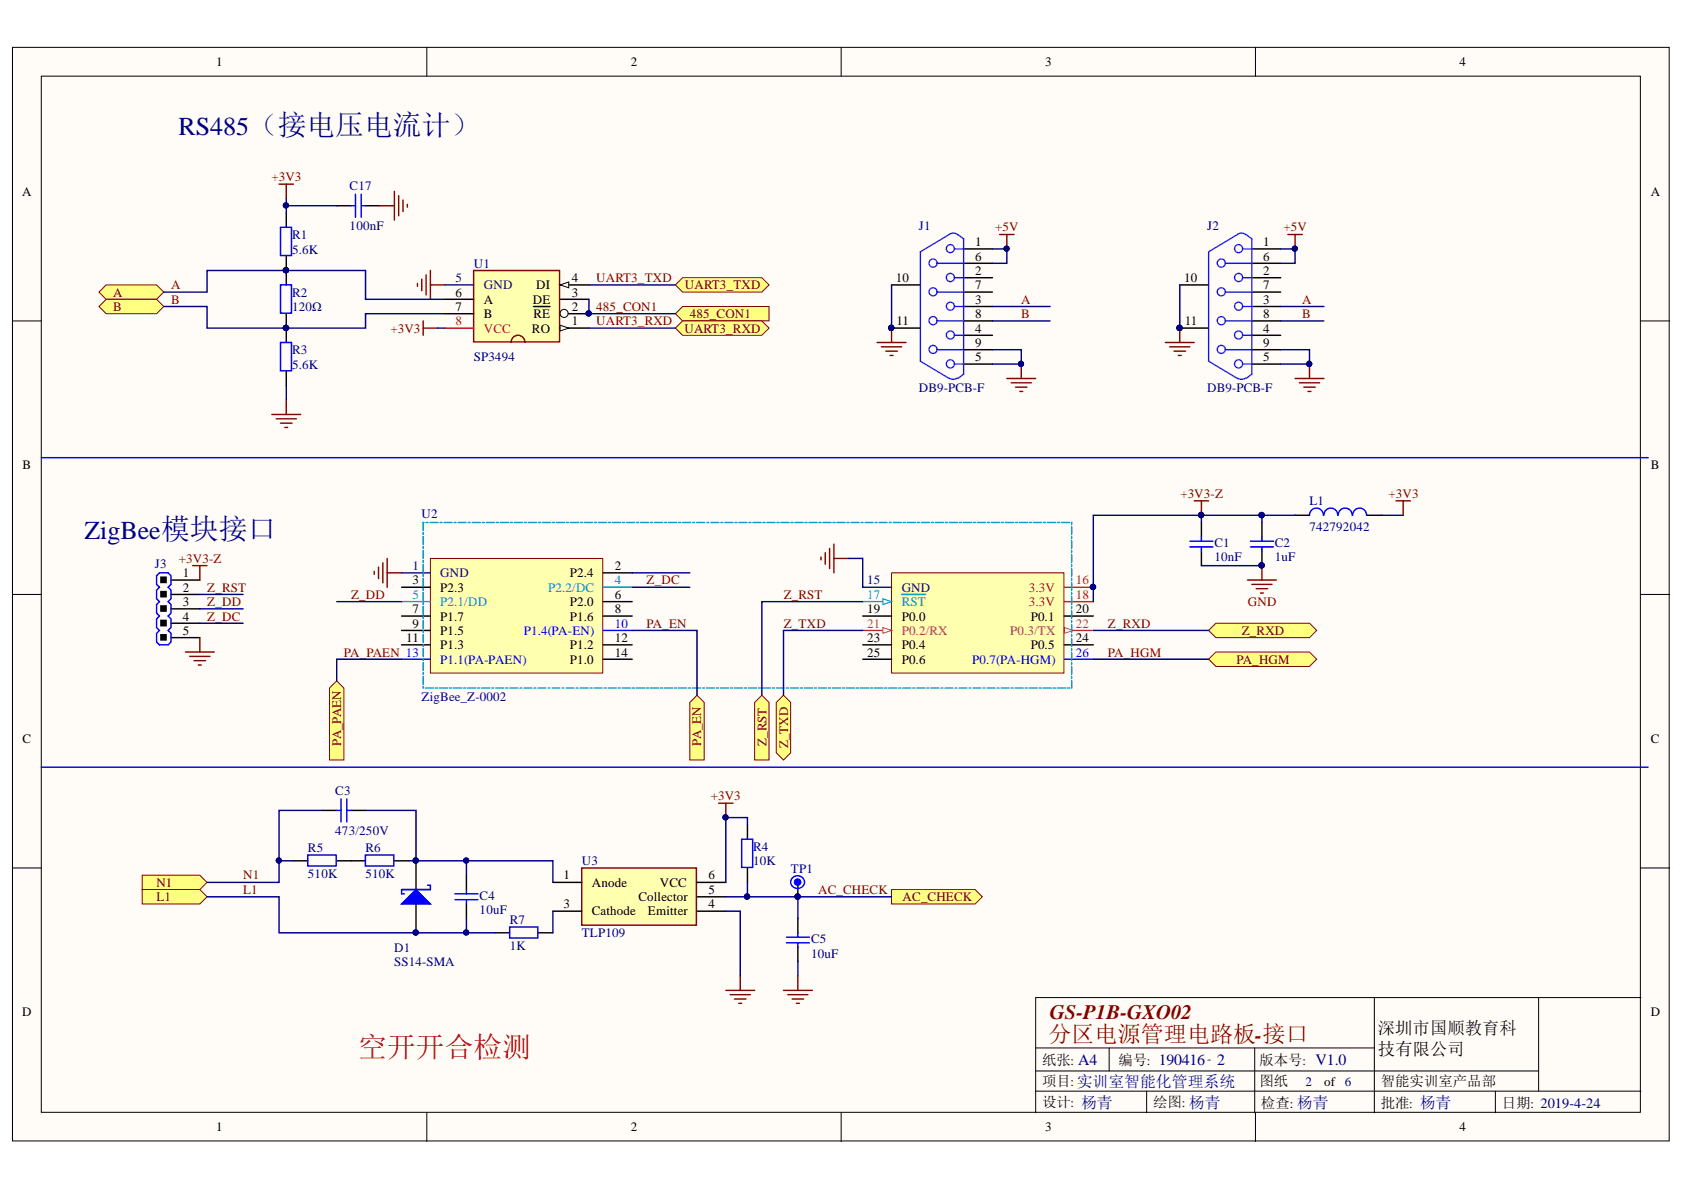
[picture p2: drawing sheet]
<svg xmlns="http://www.w3.org/2000/svg" width="297mm" height="210mm" viewBox="0 0 297 210" stroke-linecap="round" stroke-linejoin="round" font-family="sans-serif">
<defs><g id="words">
<text font-size="5.1" fill="#f00" x="63.2" y="186.4">空开开合检测</text>
<g font-size="4.6" fill="#000080">
<text x="31.5" y="23.8">RS485（接电压电流计）</text>
<text x="14.9" y="95">ZigBee模块接口</text>
</g>
<text font-size="4.1" fill="#800000" x="184.9" y="183.8">分区电源管理电路板-接口</text>
<text font-size="3.6" fill="#800000" x="185.2" y="179.7">GS-P1B-GXO02</text>
<g font-size="3">
<text x="243.1" y="182.3">深圳市国顺教育科</text>
<text x="243.1" y="186.1">技有限公司</text>
</g>
<g font-size="2.5">
<text x="183.8" y="187.8">纸张: A4</text>
<text x="183.8" y="191.6">项目:实训室智能化管理系统</text>
<text x="197.3" y="187.8">编号: 190416- 2</text>
<text x="222.2" y="187.8">版本号: V1.0</text>
<text x="222.2" y="191.6">图纸</text>
<text x="243.6" y="191.6">智能实训室产品部</text>
<text x="183.8" y="195.2">设计: 杨青</text>
<text x="203.4" y="195.2">绘图: 杨青</text>
<text x="222.4" y="195.4">检查: 杨青</text>
<text x="243.6" y="195.4">批准: 杨青</text>
<text x="264.9" y="195.4">日期: 2019-4-24</text>
</g>
<g font-size="2.3">
<text x="38.2" y="11.7">1</text>
<text x="111.2" y="11.7">2</text>
<text x="184.3" y="11.7">3</text>
<text x="257.4" y="11.7">4</text>
<text x="3.9" y="34.5">A</text>
<text x="291.2" y="34.5">A</text>
<text x="172" y="43.5">1</text>
<text x="172" y="46">6</text>
<text x="222.8" y="43.5">1</text>
<text x="222.8" y="46">6</text>
<text x="80.4" y="52.3">6</text>
<text x="85.4" y="53.6">A</text>
<text x="94" y="53.6">DE</text>
<text x="94.6" y="51.1">DI</text>
<text x="100.8" y="52.3">3</text>
<text x="100.8" y="49.8">4</text>
<text x="158" y="49.8">10</text>
<text x="172" y="48.5">2</text>
<text x="172" y="51.1">7</text>
<text x="172" y="53.6">3</text>
<text x="208.9" y="49.8">10</text>
<text x="222.8" y="48.5">2</text>
<text x="222.8" y="51.1">7</text>
<text x="222.8" y="53.6">3</text>
<text x="80.4" y="54.9">7</text>
<text x="85.4" y="56.1">B</text>
<text x="93.8" y="58.7">RO</text>
<text x="94.1" y="56.1">RE</text>
<text x="100.8" y="57.4">1</text>
<text x="100.8" y="54.9">2</text>
<text x="158.1" y="57.4">11</text>
<text x="172" y="56.1">8</text>
<text x="172" y="58.7">4</text>
<text x="209" y="57.4">11</text>
<text x="222.8" y="56.1">8</text>
<text x="222.8" y="58.7">4</text>
<text x="172" y="61.2">9</text>
<text x="172" y="63.7">5</text>
<text x="222.8" y="61.2">9</text>
<text x="222.8" y="63.7">5</text>
<text x="4" y="82.8">B</text>
<text x="291.2" y="82.8">B</text>
<text x="32.2" y="101.8">1</text>
<text x="100.5" y="101.8">P2.4</text>
<text x="108.5" y="100.5">2</text>
<text x="32.2" y="104.4">2</text>
<text x="32.2" y="106.9">3</text>
<text x="72.8" y="103">3</text>
<text x="77.7" y="104.4">P2.3</text>
<text x="100.5" y="106.9">P2.0</text>
<text x="108.5" y="105.7">6</text>
<text x="32.2" y="109.5">4</text>
<text x="32.2" y="112">5</text>
<text x="71.7" y="113.3">11</text>
<text x="72.8" y="108.2">7</text>
<text x="72.8" y="110.7">9</text>
<text x="77.7" y="109.5">P1.7</text>
<text x="77.7" y="112">P1.5</text>
<text x="100.5" y="109.5">P1.6</text>
<text x="108.5" y="108.2">8</text>
<text x="108.5" y="113.3">12</text>
<text x="153" y="108.2">19</text>
<text x="153" y="113.3">23</text>
<text x="159" y="109.5">P0.0</text>
<text x="181.8" y="109.5">P0.1</text>
<text x="189.8" y="108.2">20</text>
<text x="189.8" y="113.3">24</text>
<text x="77.7" y="114.5">P1.3</text>
<text x="100.5" y="114.5">P1.2</text>
<text x="100.5" y="117.1">P1.0</text>
<text x="108.5" y="115.8">14</text>
<text x="153" y="115.8">25</text>
<text x="159" y="114.5">P0.4</text>
<text x="159" y="117.1">P0.6</text>
<text x="181.8" y="114.5">P0.5</text>
<text x="4" y="131">C</text>
<text x="291.2" y="131">C</text>
<text x="99.4" y="155.1">1</text>
<text x="125" y="155.1">6</text>
<text x="99.4" y="160.2">3</text>
<text x="104.4" y="156.4">Anode</text>
<text x="104.4" y="161.5">Cathode</text>
<text x="112.6" y="158.9">Collector</text>
<text x="114.3" y="161.5">Emitter</text>
<text x="116.4" y="156.4">VCC</text>
<text x="125" y="160.2">4</text>
<text x="125" y="157.7">5</text>
<text x="3.9" y="179.3">D</text>
<text x="291.2" y="179.3">D</text>
<text x="233.6" y="191.6">of 6</text>
<text x="38.2" y="199.6">1</text>
<text x="111.2" y="199.6">2</text>
<text x="184.3" y="199.6">3</text>
<text x="257.4" y="199.6">4</text>
</g>
<g font-size="2.3" fill="#800000">
<text x="47.9" y="32">+3V3</text>
<text x="175.5" y="40.8">+5V</text>
<text x="226.4" y="40.8">+5V</text>
<text x="20" y="52.3">A</text>
<text x="30.2" y="51.1">A</text>
<text x="30.2" y="53.6">B</text>
<text x="105.2" y="49.8">UART3_TXD</text>
<text x="120.8" y="51.1">UART3_TXD</text>
<text x="180.1" y="53.6">A</text>
<text x="229.7" y="53.6">A</text>
<text x="20" y="54.9">B</text>
<text x="68.9" y="58.7">+3V3</text>
<text x="105.2" y="54.9">485_CON1</text>
<text x="105.2" y="57.4">UART3_RXD</text>
<text x="120.7" y="58.7">UART3_RXD</text>
<text x="121.7" y="56.1">485_CON1</text>
<text x="180.1" y="56.1">B</text>
<text x="229.7" y="56.1">B</text>
<text x="208.2" y="87.8">+3V3-Z</text>
<text x="244.9" y="87.8">+3V3</text>
<text x="31.6" y="99.2">+3V3-Z</text>
<text x="36.5" y="104.4">Z_RST</text>
<text x="36.5" y="106.9">Z_DD</text>
<text x="61.9" y="105.7">Z_DD</text>
<text x="114" y="103">Z_DC</text>
<text x="138.2" y="105.7">Z_RST</text>
<text x="220.1" y="106.9">GND</text>
<text x="36.5" y="109.5">Z_DC</text>
<text x="114" y="110.7">PA_EN</text>
<text x="138.2" y="110.7">Z_TXD</text>
<text x="195.4" y="110.7">Z_RXD</text>
<text x="219" y="112">Z_RXD</text>
<text x="60.7" y="115.8">PA_PAEN 13</text>
<text x="195.4" y="115.8">PA_HGM</text>
<text x="218.1" y="117.1">PA_HGM</text>
<text x="60.2" y="131.5" transform="rotate(-90 60.2 131.5)">PA_PAEN</text>
<text x="123.7" y="131.5" transform="rotate(-90 123.7 131.5)">PA_EN</text>
<text x="135.2" y="131.5" transform="rotate(-90 135.2 131.5)">Z_RST</text>
<text x="139" y="132" transform="rotate(-90 139 132)">Z_TXD</text>
<text x="125.4" y="141.2">+3V3</text>
<text x="42.9" y="155.1">N1</text>
<text x="27.6" y="156.4">N1</text>
<text x="27.6" y="158.9">L1</text>
<text x="42.9" y="157.7">L1</text>
<text x="144.3" y="157.7">AC_CHECK</text>
<text x="159.2" y="158.9">AC_CHECK</text>
</g>
<g font-size="2.3" fill="#000080">
<text x="61.7" y="33.5">C17</text>
<text x="61.7" y="40.6">100nF</text>
<text x="162.1" y="40.6">J1</text>
<text x="212.9" y="40.6">J2</text>
<text x="51.5" y="42.1">R1</text>
<text x="51.5" y="44.7">5.6K</text>
<text x="83.6" y="47.3">U1</text>
<text x="51.5" y="52.3">R2</text>
<text x="51.5" y="54.9">120Ω</text>
<text x="51.5" y="62.5">R3</text>
<text x="51.5" y="65">5.6K</text>
<text x="83.6" y="63.7">SP3494</text>
<text x="162.1" y="69.1">DB9-PCB-F</text>
<text x="212.9" y="69.1">DB9-PCB-F</text>
<text x="231" y="89.1">L1</text>
<text x="74.4" y="91.4">U2</text>
<text x="231" y="93.7">742792042</text>
<text x="27.3" y="100.3">J3</text>
<text x="214.2" y="96.5">C1</text>
<text x="214.2" y="99">10nF</text>
<text x="224.9" y="96.5">C2</text>
<text x="224.9" y="99">1uF</text>
<text x="74.4" y="123.7">ZigBee_Z-0002</text>
<text x="59.1" y="140.2">C3</text>
<text x="59.1" y="147.3">473/250V</text>
<text x="54.3" y="150.3">R5</text>
<text x="54.3" y="154.9">510K</text>
<text x="64.5" y="150.3">R6</text>
<text x="64.5" y="154.9">510K</text>
<text x="102.6" y="152.6">U3</text>
<text x="132.8" y="150">R4</text>
<text x="132.8" y="152.6">10K</text>
<text x="139.5" y="154">TP1</text>
<text x="84.6" y="158.7">C4</text>
<text x="84.6" y="161.2">10uF</text>
<text x="69.5" y="167.9">D1</text>
<text x="89.9" y="163.1">R7</text>
<text x="89.9" y="167.6">1K</text>
<text x="102.6" y="165.3">TLP109</text>
<text x="143.1" y="166.4">C5</text>
<text x="69.5" y="170.4">SS14-SMA</text>
<text x="143.1" y="168.9">10uF</text>
<text x="230.3" y="191.6">2</text>
</g>
<g font-size="2.3" fill="#11037f">
<text x="80.4" y="49.8">5</text>
<text x="85.4" y="51.1">GND</text>
<text x="72.8" y="100.5">1</text>
<text x="77.7" y="101.8">GND</text>
<text x="153" y="103">15</text>
<text x="159" y="104.4">GND</text>
</g>
<g font-size="2.3" fill="#ee0e22">
<text x="80.4" y="57.4">8</text>
<text x="85.4" y="58.7">VCC</text>
<text x="181.5" y="104.4">3.3V</text>
<text x="181.5" y="106.9">3.3V</text>
<text x="189.8" y="103">16</text>
<text x="189.8" y="105.7">18</text>
</g>
<g font-size="2.3" fill="#009cca">
<text x="72.8" y="105.7">5</text>
<text x="77.7" y="106.9">P2.1/DD</text>
<text x="96.7" y="104.4">P2.2/DC</text>
<text x="108.5" y="103">4</text>
<text x="153" y="105.7">17</text>
<text x="159" y="106.9">RST</text>
</g>
<g font-size="2.3" fill="#00f">
<text x="92.4" y="112">P1.4(PA-EN)</text>
<text x="108.5" y="110.7">10</text>
<text x="77.7" y="117.1">P1.1(PA-PAEN)</text>
<text x="171.5" y="117.1">P0.7(PA-HGM)</text>
<text x="189.8" y="115.8">26</text>
</g>
<g font-size="2.3" fill="#c5008e">
<text x="153" y="110.7">21</text>
<text x="159" y="112">P0.2/RX</text>
<text x="178.2" y="112">P0.3/TX</text>
<text x="189.8" y="110.7">22</text>
</g>
</g></defs>
<g fill="#fffcf8" stroke="#000" stroke-width=".18">
<path d="M2.2 8.4h292.2v192.9h-292.2z"/>
<path d="M7.3 13.4h282v182.8h-282z"/>
</g>
<g fill="none" stroke="#000" stroke-width=".18">
<path d="M75.3 8.4v5M148.4 8.4v5M221.4 8.4v5M2.2 56.6h5.1M289.4 56.6h5.1M2.2 104.9h5.1M289.4 104.9h5.1M2.2 153.1h5.1M289.4 153.1h5.1M242.4 176v20.3M271.4 176v16.5M289.4 176h-106.7v20.3"/>
<path d="M75.3 196.3v5.1M148.4 196.3v5.1M182.7 184.8h59.7M182.7 192.5h106.7M182.7 188.9h88.7M195.6 184.8v4.1M202.3 192.5v3.8M221.3 184.8v11.5M221.4 196.3v5.1M263.8 192.5v3.8"/>
</g>
<path d="M83.5 47.7h15.2v12.6h-15.2z" fill="#ffffb0" stroke="#800000" stroke-width=".25"/>
<path d="M98.8 57.9h5.1" fill="none" stroke="#000" stroke-width=".25"/>
<path d="M98.8 57.4l1.5 .5-1.5 .5z" fill="#fffcf8"/>
<path d="M98.8 57.4l1.5 .5-1.5 .5z" fill="none" stroke="#000" stroke-width=".18"/>
<path d="M98.8 55.3h5.1" fill="none" stroke="#000" stroke-width=".25"/>
<circle cx="99.5" cy="55.3" r=".71" fill="#fffcf8" stroke="#000" stroke-width=".18"/>
<path d="M94.1 54.1h2.9M98.8 52.8h5.1M98.8 50.3h5.1" fill="none" stroke="#000" stroke-width=".25"/>
<circle cx="103.8" cy="55.3" r=".46" fill="#000080" stroke="#000080" stroke-width=".18"/>
<path d="M98.8 50.3l1.5-.6v1.1z" fill="#fffcf8"/>
<path d="M98.8 50.3l1.5-.6v1.1z" fill="none" stroke="#000" stroke-width=".18"/>
<path d="M78.5 50.3h5" fill="none" stroke="#11037f" stroke-width=".25"/>
<path d="M50.5 37.6v2.5M50.5 45.2v5.1M50.5 55.3v5.1M78.5 52.8h5M78.5 55.3h5M50.5 65.5v2.5" fill="none" stroke="#000" stroke-width=".25"/>
<path d="M78.5 57.9h5" fill="none" stroke="#ee0e22" stroke-width=".25"/>
<g fill="none" stroke="#800000" stroke-width=".25">
<path d="M73.6 50v.5M74.4 49.2v2.1M74.6 56.6v2.5M74.6 57.9h2.6M75.2 48.5v3.5M75.9 47.7v5.1M75.9 50.3h2.6M48 73.1h5M48.7 73.9h3.6M49.5 74.6h2M50.2 75.4h.6M50.5 70.6v2.5"/>
<path d="M92.6 60.4a1.22 1.22 0 0 0-1.2-1.3 1.22 1.22 0 0 0-1.2 1.3"/>
</g>
<g fill="#000080" stroke="#000080" stroke-width=".18">
<circle cx="103.8" cy="55.3" r=".46"/>
<circle cx="50.4" cy="47.7" r=".46"/>
<circle cx="50.4" cy="57.8" r=".47"/>
</g>
<path d="M49.5 50.3h1.9v4.9h-1.9zM49.5 40.1h1.9v5h-1.9zM49.5 60.4h1.9v5h-1.9z" fill="none" stroke="#00f" stroke-width=".25"/>
<g fill="#ffff80" stroke="#800000" stroke-width=".18">
<path d="M119.1 55.3l1.3-1.2h15.3v2.5h-15.3z" fill-rule="evenodd"/>
<path d="M119.1 50.3l1.3-1.3h14l1.3 1.3-1.3 1.2h-14z" fill-rule="evenodd"/>
<path d="M119.1 57.9l1.3-1.3h14l1.3 1.3-1.3 1.2h-14z" fill-rule="evenodd"/>
<path d="M133.1 123.9l1.3-1.3 1.3 1.3v10.2h-2.6z" fill-rule="evenodd"/>
<path d="M213.2 111.2l1.3-1.3h16.5l1.3 1.3-1.3 1.3h-16.5z" fill-rule="evenodd"/>
</g>
<path d="M49.2 32.5h2.6M50.5 32.5v2.5M246.2 88.3h2.6M247.5 88.3v2.6" fill="none" stroke="#800000" stroke-width=".25"/>
<path d="M136.9 123.9l1.3-1.3 1.3 1.3v8.9l-1.3 1.3-1.3-1.3z" fill-rule="evenodd" fill="#ffff80" stroke="#800000" stroke-width=".18"/>
<path d="M128 174.7h5.1M128.8 175.5h3.5M129.6 176.2h2M130.3 177h.5M130.6 172.2v2.5" fill="none" stroke="#800000" stroke-width=".25"/>
<path d="M157.3 156.9h14.7l1.3 1.3-1.3 1.3h-14.7z" fill-rule="evenodd" fill="#ffff80" stroke="#800000" stroke-width=".18"/>
<path d="M131.8 145.5v2.5M131.8 153.1v2.5M140.7 162v2.5M140.7 167.1v2.5" fill="none" stroke="#000" stroke-width=".25"/>
<path d="M130.8 148h2v5h-2zM138.7 165.3h4.1M138.7 166.3h4.1M140.7 164.5v.8M140.7 166.3v.8" fill="none" stroke="#00f" stroke-width=".25"/>
<path d="M138.2 174.7h5.1M139 175.5h3.5M139.7 176.2h2.1M140.5 177h.5M140.7 172.2v2.5" fill="none" stroke="#800000" stroke-width=".25"/>
<path d="M102.6 153.1h20.2v10.1h-20.2z" fill="#ffffb0" stroke="#800000" stroke-width=".25"/>
<path d="M73.4 151.8v5.1M73.4 159.5v5M97.5 155.6h5.1M122.9 155.6h5.1M122.9 158.2h5.1M87.4 164.5h2.5M95 164.5h2.5M97.5 160.7h5.1M122.9 160.7h5.1" fill="none" stroke="#000" stroke-width=".25"/>
<path d="M89.9 163.5h5v1.9h-5z" fill="none" stroke="#00f" stroke-width=".25"/>
<path d="M126.8 141.7h2.5M128 141.7v2.5" fill="none" stroke="#800000" stroke-width=".25"/>
<g fill="#000080" stroke="#000080" stroke-width=".18">
<circle cx="128" cy="144.2" r=".46"/>
<circle cx="73.3" cy="164.5" r=".46"/>
<circle cx="73.3" cy="151.8" r=".46"/>
</g>
<path d="M70.8 159.5l2.6-2.6 2.5 2.6z" fill="#00f"/>
<g fill="none" stroke="#00f" stroke-width=".25">
<path d="M54.3 150.8h5v1.9h-5zM59.4 142.9h.8M60.2 140.9v4.1M61.2 140.9v4.1M61.2 142.9h.7M64.5 150.8h5v1.9h-5zM70.8 159.5l2.6-2.6 2.5 2.6zM75.4 156.2h.5v.7h-5.1v.8h.5M80.2 157.7h4.1M80.2 158.7h4.1M82.3 156.9v.8M82.3 158.7v.8"/>
<path d="M139.7 154.9a1.16 1.16 0 0 1 2 .1 1.16 1.16 0 0 1-1 1.7 1.12 1.12 0 0 1-1.1-.6 1.12 1.12 0 0 1 .1-1.2z"/>
</g>
<g fill="#000080" stroke="#000080" stroke-width=".18">
<circle cx="73.3" cy="164.5" r=".46"/>
<circle cx="73.3" cy="151.8" r=".46"/>
<circle cx="140.7" cy="158.1" r=".46"/>
</g>
<path d="M51.8 151.8h2.5M56.9 142.9h2.5M59.4 151.8h5.1M61.9 142.9h2.6M69.6 151.8h2.5M82.3 154.4v2.5M82.3 159.5v2.5M140.7 155.6v2.6" fill="none" stroke="#000" stroke-width=".25"/>
<path d="M32.7 115h5.1M33.5 115.8h3.5M34.2 116.5h2.1M35 117.3h.5M35.2 112.5v2.5" fill="none" stroke="#800000" stroke-width=".25"/>
<circle cx="140.7" cy="155.6" r=".58" fill="#00f" stroke="#00f" stroke-width=".18"/>
<path d="M75.9 98.5h30.4v20.2h-30.4z" fill="#ffffb0" stroke="#800000" stroke-width=".18"/>
<path d="M70.8 103.6h5.1M70.8 108.7h5.1M70.8 111.2h5.1M70.8 113.7h5.1M106.4 101h5.1M106.4 106.1h5.1M106.4 108.7h5.1M106.4 113.7h5.1M106.4 116.3h5.1" fill="none" stroke="#000" stroke-width=".25"/>
<path d="M70.8 106.1h5.1M106.4 103.6h5.1" fill="none" stroke="#009cca" stroke-width=".25"/>
<path d="M70.8 116.3h5.1M106.4 111.2h5.1" fill="none" stroke="#00f" stroke-width=".25"/>
<path d="M157.3 101h30.4v17.7h-30.4z" fill="#ffffb0" stroke="#800000" stroke-width=".18"/>
<path d="M152.2 103.6h5.1" fill="none" stroke="#11037f" stroke-width=".25"/>
<path d="M187.8 103.6h5" fill="none" stroke="#ee0e22" stroke-width=".25"/>
<circle cx="192.8" cy="103.5" r=".46" fill="#000080" stroke="#000080" stroke-width=".18"/>
<path d="M152.2 106.1h5.1" fill="none" stroke="#009cca" stroke-width=".25"/>
<path d="M155.7 105.6l1.6 .5-1.6 .5z" fill="#fffcf8"/>
<path d="M155.7 105.6l1.6 .5-1.6 .5z" fill="none" stroke="#009cca" stroke-width=".18"/>
<path d="M159 104.9h4.3" fill="none" stroke="#009cca" stroke-width=".25"/>
<path d="M187.8 106.1h5" fill="none" stroke="#ee0e22" stroke-width=".25"/>
<path d="M152.2 108.7h5.1M187.8 108.7h5" fill="none" stroke="#000" stroke-width=".25"/>
<path d="M152.2 111.2h5.1" fill="none" stroke="#c5008e" stroke-width=".25"/>
<path d="M155.7 110.7l1.6 .5-1.6 .5z" fill="#fffcf8"/>
<path d="M155.7 110.7l1.6 .5-1.6 .5z" fill="none" stroke="#c5008e" stroke-width=".18"/>
<path d="M187.8 111.2h5" fill="none" stroke="#c5008e" stroke-width=".25"/>
<path d="M187.8 110.7l1.5 .5-1.5 .5z" fill="#fffcf8"/>
<path d="M187.8 110.7l1.5 .5-1.5 .5z" fill="none" stroke="#c5008e" stroke-width=".18"/>
<g fill="none" stroke="#000" stroke-width=".25">
<path d="M157.3 50.3h5M157.3 57.9h5M170 43.9h5.1M170 46.4h5.1M170 49h5.1M170 51.5h5.1M170 54.1h5.1M170 56.6h5.1M170 59.1h5.1M208.1 50.3h5.1M208.1 57.9h5.1M220.8 43.9h5.1"/>
<path d="M220.8 46.4h5.1M220.8 49h5.1M220.8 51.5h5.1M220.8 54.1h5.1M220.8 56.6h5.1M220.8 59.1h5.1M170 61.7h5.1M170 64.2h5.1M220.8 61.7h5.1M220.8 64.2h5.1M211.9 92.2v2.5M211.9 97.2v2.6"/>
<path d="M222.6 92.2v2.5M222.6 97.2v2.6M228.4 90.9h2.6M241.1 90.9h2.6M30.2 102.3h5M30.2 104.9h5M30.2 107.4h5M30.2 109.9h5M30.2 112.5h5M152.2 113.7h5.1M152.2 116.3h5.1M187.8 113.7h5"/>
</g>
<g fill="none" stroke="#00f" stroke-width=".25">
<path d="M7.3 80.7h283.4M209.9 95.5h4M209.9 96.5h4M211.9 94.7v.8M211.9 96.5v.7M220.6 95.5h4M220.6 96.5h4M222.6 94.7v.8M222.6 96.5v.7M233.4 90.9a1.22 1.22 0 0 0-1.2-1.3 1.22 1.22 0 0 0-1.2 1.3M236 90.9a1.22 1.22 0 0 0-1.3-1.3 1.22 1.22 0 0 0-1.2 1.3M238.5 90.9a1.23 1.23 0 0 0-1.2-1.3 1.23 1.23 0 0 0-1.3 1.3"/>
<path d="M241 90.9a1.22 1.22 0 0 0-1.2-1.3 1.22 1.22 0 0 0-1.2 1.3M27.6 101.6l.5-.6h1.6l.5 .6v1.5l-.5 .5 .5 .5v1.5l-.5 .5 .5 .5v1.6l-.5 .5 .5 .5v1.5l-.5 .5 .5 .5v1.5l-.5 .5h-1.6l-.5-.5v-1.5l.5-.5-.5-.5v-1.5l.5-.5-.5-.5v-1.6l.5-.5-.5-.5v-1.5l.5-.5-.5-.5zM187.8 116.3h5M7.3 135.3h283.4"/>
</g>
<path d="M70.8 101h5.1" fill="none" stroke="#11037f" stroke-width=".25"/>
<path d="M74.6 92.2v29.2h114.4v-29.2h-114.4" fill="none" stroke="#009cca" stroke-width=".25" stroke-dasharray="1.4 .4 .4 .4"/>
<g fill="#000080" stroke="#000080" stroke-width=".18">
<circle cx="192.8" cy="103.5" r=".46"/>
<circle cx="222.5" cy="99.7" r=".46"/>
<circle cx="211.9" cy="90.8" r=".46"/>
<circle cx="157.2" cy="57.8" r=".46"/>
<circle cx="208" cy="57.8" r=".46"/>
</g>
<path d="M28.4 101.8h.9v.9h-.9zM28.4 104.3h.9v1h-.9zM28.4 106.9h.9v.9h-.9zM28.4 109.4h.9v1h-.9zM28.4 112h.9v.9h-.9z" fill="#000" stroke="#000" stroke-width=".25"/>
<g fill="none" stroke="#800000" stroke-width=".25">
<path d="M157.3 57.9v2.5M208.1 57.9v2.5M154.7 60.4h5.1M155.5 61.2h3.5M156.2 61.9h2.1M157 62.7h.5M205.6 60.4h5M206.3 61.2h3.6M207.1 61.9h2M207.8 62.7h.6M34 99.8h2.5M35.2 99.8v2.5"/>
<path d="M67.5 99.3v3.5M68.3 98.5v5.1M144.8 98.3v.5M145.6 97.5v2M146.3 96.7v3.6M147.1 96v5M147.1 98.5h2.5M210.6 88.3h2.6M211.9 88.3v2.6M222.6 99.8v2.5M66 100.8v.5M66.8 100v2.1"/>
<path d="M68.3 101h2.5M220 102.3h5.1M220.8 103.1h3.6M221.6 103.8h2M222.3 104.6h.5"/>
</g>
<g fill="none" stroke="#33f" stroke-width=".25">
<path d="M165.4 46.4h4.6M165.4 56.6h4.6M165.4 51.5h4.6M168.4 43.9h1.6M168.4 59.1h1.6M168.4 49h1.6M168.4 54.1h1.6M168.9 41.4a1.22 1.22 0 0 0-1.5 0l-5.1 3v19.3l5.1 3.1M169 41.4l1 .7v23.9l-1 .8M216.2 46.4h4.6M216.2 56.6h4.6M216.2 51.5h4.6"/>
<path d="M218.3 41.4a1.22 1.22 0 0 1 1.5 0M218.3 41.4l-5.1 3v19.3l5.1 3.1M219.3 43.9h1.5M219.3 59.1h1.5M219.3 49h1.5M219.3 54.1h1.5M219.8 41.4l1 .7v23.9l-1 .8M165.4 61.7h4.6M168.4 64.2h1.6M168.9 66.7a1.22 1.22 0 0 1-1.4 0M216.2 61.7h4.6M219.3 64.2h1.5"/>
<path d="M219.7 66.7a1.22 1.22 0 0 1-1.4 0"/>
<circle cx="164.6" cy="56.6" r=".72"/>
<circle cx="164.6" cy="46.4" r=".72"/>
<circle cx="164.6" cy="51.5" r=".71"/>
<circle cx="167.6" cy="49" r=".72"/>
<circle cx="167.6" cy="54" r=".71"/>
<circle cx="167.6" cy="59.1" r=".71"/>
<circle cx="167.6" cy="43.9" r=".71"/>
<circle cx="215.4" cy="56.6" r=".72"/>
<circle cx="215.4" cy="46.4" r=".72"/>
<circle cx="215.4" cy="51.5" r=".71"/>
<circle cx="218.5" cy="49" r=".72"/>
<circle cx="218.5" cy="54" r=".71"/>
<circle cx="218.5" cy="59.1" r=".71"/>
<circle cx="218.5" cy="43.9" r=".71"/>
<circle cx="164.6" cy="61.6" r=".71"/>
<circle cx="167.6" cy="64.2" r=".72"/>
<circle cx="215.4" cy="61.6" r=".71"/>
<circle cx="218.5" cy="64.2" r=".72"/>
</g>
<g fill="#ffff80" stroke="#800000" stroke-width=".18">
<path d="M25.1 154.4h10.1l1.3 1.2-1.3 1.3h-10.1z" fill-rule="evenodd"/>
<path d="M25.1 156.9h10.1l1.3 1.3-1.3 1.3h-10.1z" fill-rule="evenodd"/>
<path d="M17.5 51.5l1.2-1.2h8.9l1.3 1.2-1.3 1.3h-8.9z" fill-rule="evenodd"/>
<path d="M17.5 54.1l1.2-1.3h8.9l1.3 1.3-1.3 1.2h-8.9z" fill-rule="evenodd"/>
</g>
<g fill="none" stroke="#800000" stroke-width=".25">
<path d="M176.3 41.4h2.6M177.6 41.4v2.5M227.2 41.4h2.5M228.4 41.4v2.5M177.6 66.8h5.1M178.4 67.5h3.5M179.1 68.3h2.1M179.9 69h.5M180.1 64.2v2.6M228.4 66.8h5.1M229.2 67.5h3.6M230 68.3h2"/>
<path d="M230.7 69h.5M231 64.2v2.6"/>
</g>
<g fill="#000080" stroke="#000080" stroke-width=".18">
<circle cx="177.5" cy="43.9" r=".46"/>
<circle cx="180.1" cy="64.2" r=".46"/>
<circle cx="230.9" cy="64.2" r=".46"/>
<circle cx="228.4" cy="43.9" r=".46"/>
</g>
<g fill="#ffff80" stroke="#800000" stroke-width=".18">
<path d="M121.7 123.9l1.2-1.3 1.3 1.3v10.2h-2.5z" fill-rule="evenodd"/>
<path d="M213.2 116.3l1.3-1.3h16.5l1.3 1.3-1.3 1.3h-16.5z" fill-rule="evenodd"/>
<path d="M58.1 121.4l1.3-1.3 1.3 1.3v12.7h-2.6z" fill-rule="evenodd"/>
</g>
<path d="M59.4 36.3h2.5M64.5 36.3h2.5" fill="none" stroke="#000" stroke-width=".25"/>
<path d="M61.9 36.3h.8M62.7 34.3v4M63.7 34.3v4M63.7 36.3h.8" fill="none" stroke="#00f" stroke-width=".25"/>
<g fill="none" stroke="#000080" stroke-width=".25">
<path d="M50.5 35v2.6M50.5 36.3h8.9M28.9 51.5h7.6v-3.8h28v5.1h14M28.9 54.1h7.6v3.8h28v-2.6h14M77.2 57.9h1.3M103.9 52.8v2.5h15.2M103.9 50.3h15.2M103.9 57.9h15.2M157.3 50.3v7.6M175.1 43.9h2.5v2.5h-2.5M175.1 54.1h10.1M175.1 56.6h10.1"/>
<path d="M208.1 50.3v7.6M225.9 43.9h2.5v2.5h-2.5M225.9 54.1h7.6M225.9 56.6h7.6M50.5 68v2.6M175.1 61.7h5v2.5h-5M225.9 61.7h5.1v2.5h-5.1M149.6 98.5h2.6v5.1M211.9 90.9h-19.1v15.2M211.9 90.9v1.3M211.9 99.8h10.7M211.9 90.9h16.5"/>
<path d="M222.6 90.9v1.3M243.7 90.9h3.8M35.2 104.9h7.7M35.2 107.4h7.7M35.2 109.9h7.7M59.4 106.1h11.4M70.8 116.3h-11.4v3.8M111.5 111.2h11.4v11.4M111.5 103.6h10.2M111.5 101h10.2M152.2 106.1h-17.8v16.5M152.2 111.2h-14v11.4"/>
<path d="M192.8 111.2h20.4M192.8 116.3h20.4M36.5 158.2h12.7v6.3h38.2M49.2 151.8h2.6M56.9 142.9h-7.7v12.7h-12.7M64.5 142.9h8.9v8.9h24.1v3.8M72.1 151.8h1.3M82.3 151.8v2.6M128 158.2h29.3M131.8 145.5v-1.3h-3.8v11.4M131.8 155.6v2.6M140.7 158.2v3.8"/>
<path d="M82.3 162v2.5M97.5 160.7v3.8M128 160.7h2.6v11.5M140.7 169.6v2.6"/>
</g>
<g fill="#000080" stroke="#000080" stroke-width=".18">
<circle cx="50.4" cy="36.2" r=".46"/>
<circle cx="50.4" cy="47.7" r=".46"/>
<circle cx="50.4" cy="57.8" r=".47"/>
<circle cx="49.2" cy="151.8" r=".46"/>
<circle cx="73.3" cy="151.8" r=".46"/>
<circle cx="82.2" cy="151.8" r=".46"/>
<circle cx="128" cy="144.2" r=".46"/>
<circle cx="140.7" cy="158.1" r=".46"/>
<circle cx="131.8" cy="158.1" r=".47"/>
<circle cx="82.2" cy="164.5" r=".46"/>
<circle cx="103.8" cy="55.3" r=".46"/>
<circle cx="211.9" cy="90.8" r=".46"/>
<circle cx="222.5" cy="99.7" r=".46"/>
<circle cx="222.5" cy="90.8" r=".47"/>
<circle cx="192.8" cy="103.5" r=".46"/>
<circle cx="157.2" cy="57.8" r=".46"/>
<circle cx="208" cy="57.8" r=".46"/>
<circle cx="73.3" cy="164.5" r=".46"/>
<circle cx="177.5" cy="43.9" r=".46"/>
<circle cx="180.1" cy="64.2" r=".46"/>
<circle cx="230.9" cy="64.2" r=".46"/>
<circle cx="228.4" cy="43.9" r=".46"/>
</g>
<path d="M67 36.3h2.6M69.6 33.7v5.1M70.3 34.5v3.6M71.1 35.3v2M71.9 36v.5" fill="none" stroke="#800000" stroke-width=".25"/>
<use href="#words"/>
</svg>
